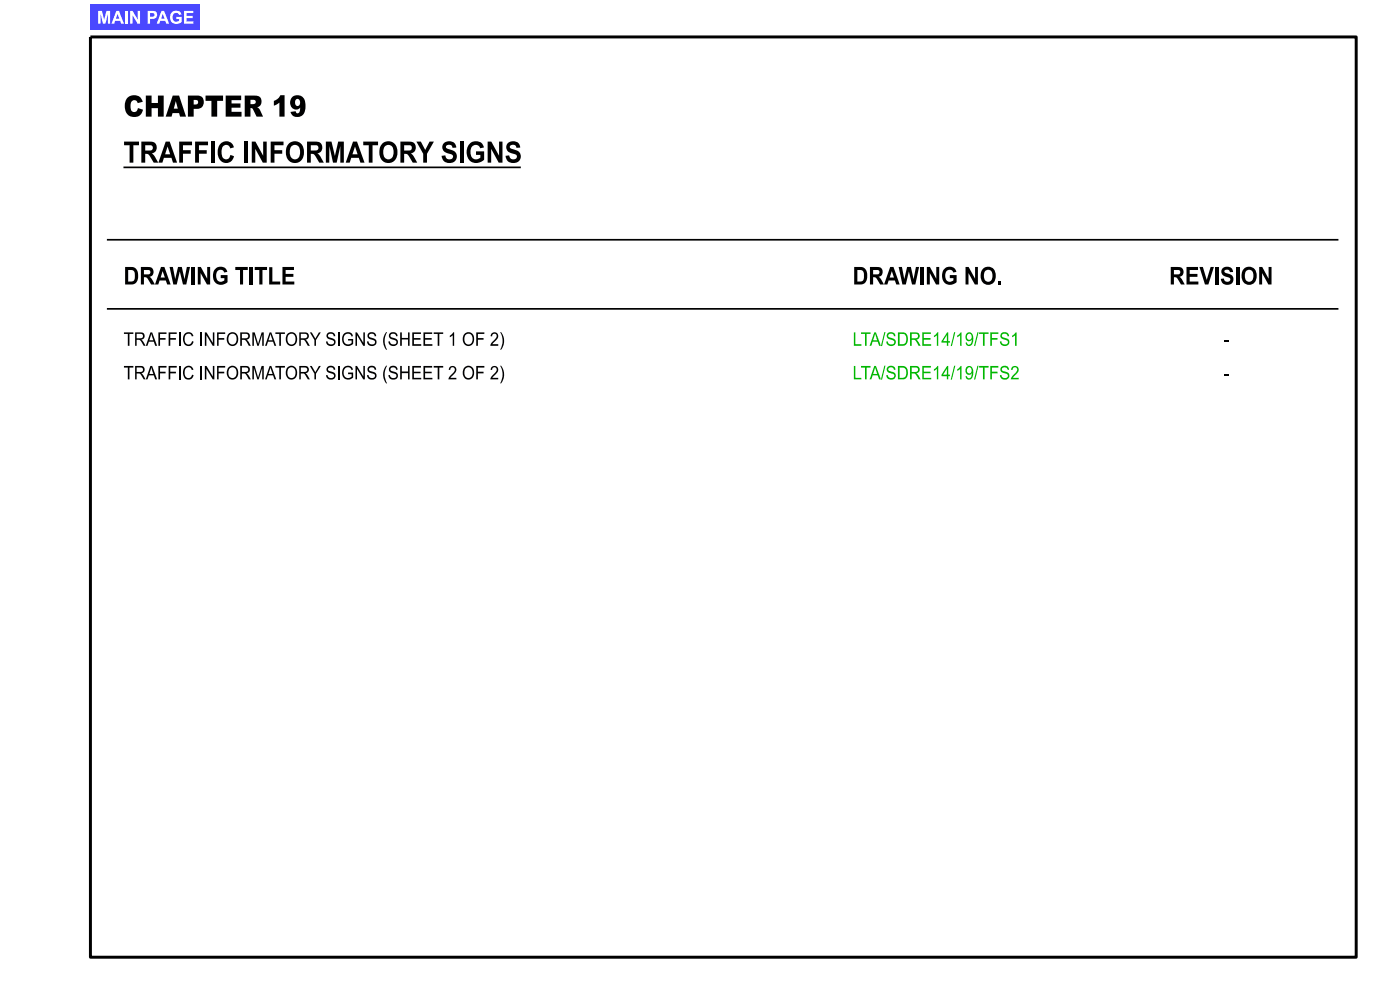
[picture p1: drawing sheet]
<svg xmlns="http://www.w3.org/2000/svg" width="420mm" height="297mm" viewBox="0 0 420 297" stroke-linecap="round" stroke-linejoin="round" font-family="sans-serif">
<defs><g id="words">
<g font-size="6.3">
<text x="37.1" y="34.9">CHAPTER 19</text>
<text x="37.1" y="48.7">TRAFFIC INFORMATORY SIGNS</text>
</g>
<g font-size="5.2">
<text x="37.1" y="85.3">DRAWING TITLE</text>
<text x="255.8" y="85.3">DRAWING NO.</text>
<text x="350.7" y="85.3">REVISION</text>
</g>
<g font-size="4">
<text x="37.1" y="103.6">TRAFFIC INFORMATORY SIGNS (SHEET 1 OF 2)</text>
<text x="367.1" y="103.6">-</text>
<text x="37.1" y="113.7">TRAFFIC INFORMATORY SIGNS (SHEET 2 OF 2)</text>
<text x="367.1" y="113.7">-</text>
</g>
<g font-size="4" fill="#00b700">
<text x="255.8" y="103.6">LTA/SDRE14/19/TFS1</text>
<text x="255.8" y="113.7">LTA/SDRE14/19/TFS2</text>
</g>
<text font-size="3.8" fill="#fff" x="29.1" y="7.1">MAIN PAGE</text>
</g></defs>
<path d="M37 50.2h119.2M32.1 71.9h369.4M32.1 92.6h369.4" fill="none" stroke="#000" stroke-width=".51"/>
<path d="M27.1 11.1h379.8v275.8h-379.8z" fill="none" stroke="#000" stroke-width=".89" stroke-linecap="butt"/>
<path d="M27.1 1.3h32.9v7.8h-32.9z" fill="#4a48ff"/>
<use href="#words"/>
</svg>
